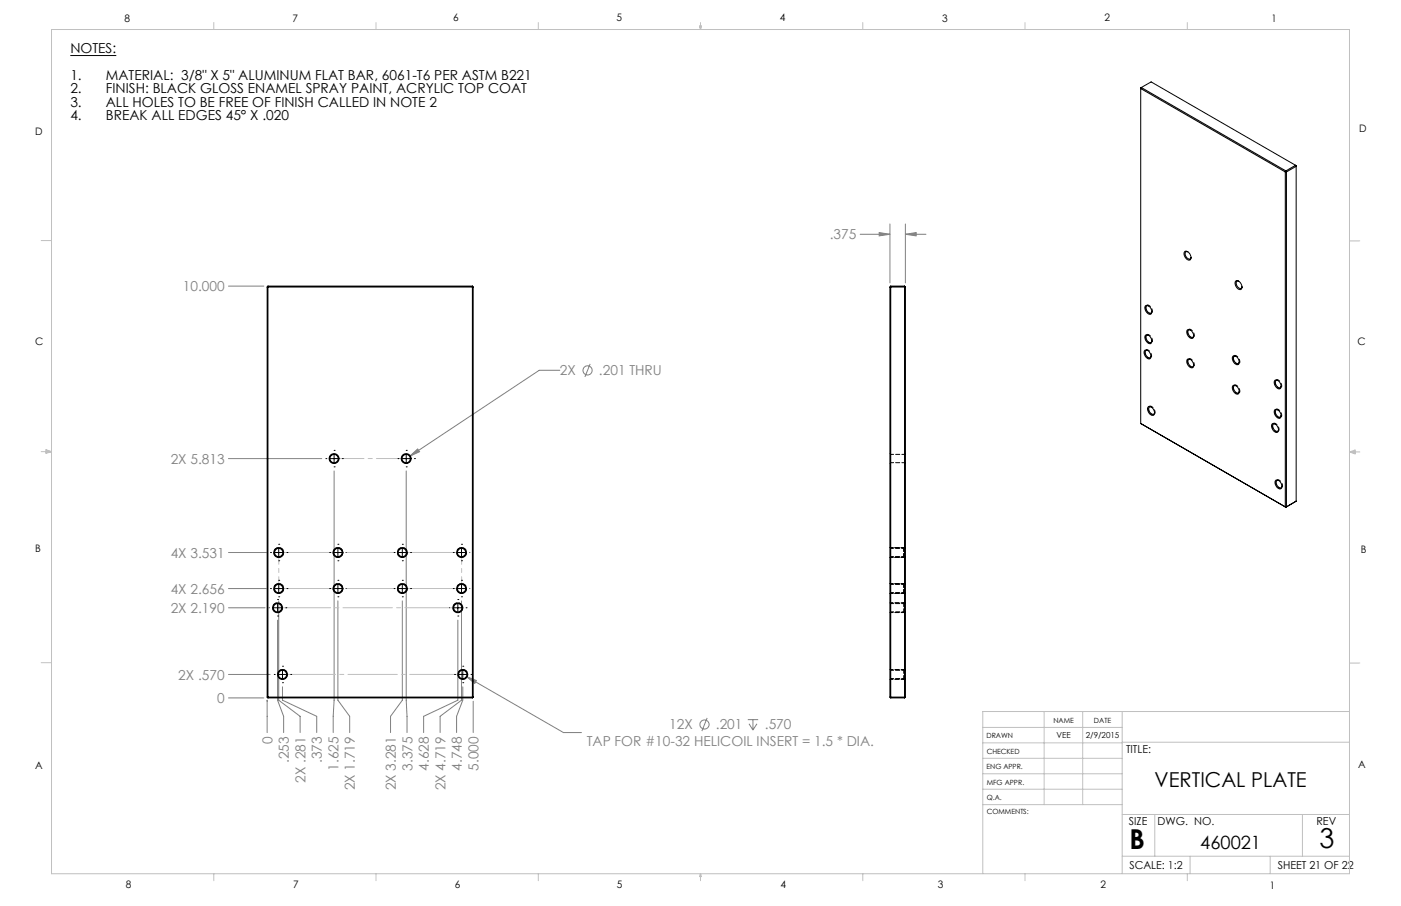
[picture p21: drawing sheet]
<svg xmlns="http://www.w3.org/2000/svg" width="432mm" height="279mm" viewBox="0 0 432 279" stroke-linecap="round" stroke-linejoin="round" font-family="sans-serif">
<defs><g id="words">
<g font-size="8.5">
<text x="348.1" y="261.8">B</text>
<text x="406.7" y="261.6">3</text>
</g>
<text font-size="6.3" x="355.8" y="242.8">VERTICAL PLATE</text>
<text font-size="5.6" x="369.9" y="261.7">460021</text>
<g font-size="4.2">
<text x="21.7" y="16.2">NOTES:</text>
<text x="21.7" y="24.6">1.</text>
<text x="21.7" y="28.7">2.</text>
<text x="32.6" y="24.6">MATERIAL: 3/8&quot; X 5&quot; ALUMINUM FLAT BAR, 6061-T6 PER ASTM B221</text>
<text x="32.6" y="28.7">FINISH: BLACK GLOSS ENAMEL SPRAY PAINT, ACRYLIC TOP COAT</text>
<text x="21.7" y="32.9">3.</text>
<text x="32.6" y="32.9">ALL HOLES TO BE FREE OF FINISH CALLED IN NOTE 2</text>
<text x="21.7" y="37.1">4.</text>
<text x="32.6" y="37.1">BREAK ALL EDGES 45° X .020</text>
</g>
<g font-size="4.2" fill="#808080">
<text x="255.8" y="73.8">.375</text>
<text x="56.4" y="89.8">10.000</text>
<text x="172.5" y="115.8">2X</text>
<text x="184.6" y="115.8">.201 THRU</text>
<text x="52.6" y="143">2X 5.813</text>
<text x="52.6" y="172">4X 3.531</text>
<text x="52.6" y="183.1">4X 2.656</text>
<text x="52.6" y="189">2X 2.190</text>
<text x="55" y="209.6">2X .570</text>
<text x="66.9" y="216.8">0</text>
<text x="206.2" y="225">12X</text>
<text x="220.6" y="225">.201</text>
<text x="235.7" y="225">.570</text>
<text x="83.9" y="229.4" transform="rotate(-90 83.9 229.4)">0</text>
<text x="180.8" y="230.1">TAP FOR #10-32 HELICOIL INSERT = 1.5 * DIA.</text>
<text x="89" y="235.3" transform="rotate(-90 89 235.3)">.253</text>
<text x="99.2" y="235.3" transform="rotate(-90 99.2 235.3)">.373</text>
<text x="104.3" y="237.6" transform="rotate(-90 104.3 237.6)">1.625</text>
<text x="127.1" y="237.6" transform="rotate(-90 127.1 237.6)">3.375</text>
<text x="132.2" y="237.6" transform="rotate(-90 132.2 237.6)">4.628</text>
<text x="142.4" y="237.6" transform="rotate(-90 142.4 237.6)">4.748</text>
<text x="147.5" y="237.6" transform="rotate(-90 147.5 237.6)">5.000</text>
<text x="94.1" y="241.4" transform="rotate(-90 94.1 241.4)">2X .281</text>
<text x="109.4" y="243.7" transform="rotate(-90 109.4 243.7)">2X 1.719</text>
<text x="122" y="243.7" transform="rotate(-90 122 243.7)">2X 3.281</text>
<text x="137.3" y="243.7" transform="rotate(-90 137.3 243.7)">2X 4.719</text>
</g>
<g font-size="3.4">
<text x="347.1" y="232.3">TITLE:</text>
<text x="347.9" y="254.3">SIZE</text>
<text x="356.7" y="254.4">DWG. NO.</text>
<text x="405.7" y="254.5">REV</text>
<text x="348.1" y="267.9">SCALE: 1:2</text>
<text x="393.8" y="267.9">SHEET 21 OF 22</text>
</g>
<g font-size="3.2">
<text x="38.3" y="6.7">8</text>
<text x="90.2" y="6.7">7</text>
<text x="139.7" y="6.5">6</text>
<text x="190" y="6.5">5</text>
<text x="240.4" y="6.5">4</text>
<text x="290.4" y="6.7">3</text>
<text x="340.4" y="6.5">2</text>
<text x="391.9" y="6.7">1</text>
<text x="10.9" y="41.6">D</text>
<text x="418.9" y="40.7">D</text>
<text x="10.9" y="106.3">C</text>
<text x="418.4" y="106.4">C</text>
<text x="10.8" y="170.2">B</text>
<text x="419.4" y="170.6">B</text>
<text x="10.8" y="237.2">A</text>
<text x="418.6" y="236.8">A</text>
<text x="38.8" y="273.8">8</text>
<text x="90.4" y="273.8">7</text>
<text x="140.2" y="273.8">6</text>
<text x="190.1" y="273.9">5</text>
<text x="240.5" y="273.8">4</text>
<text x="289" y="273.9">3</text>
<text x="339.1" y="273.8">2</text>
<text x="391.4" y="274.1">1</text>
</g>
<g font-size="2.5">
<text x="325.6" y="227.6">VEE</text>
<text x="334.6" y="227.7">2/9/2015</text>
</g>
<g font-size="2.2">
<text x="304.1" y="227.7">DRAWN</text>
<text x="324.7" y="222.9">NAME</text>
<text x="337.2" y="222.9">DATE</text>
<text x="304.1" y="232.6">CHECKED</text>
<text x="304" y="237.2">ENG APPR.</text>
<text x="304.2" y="241.9">MFG APPR.</text>
<text x="304.1" y="246.7">Q.A.</text>
<text x="304.1" y="250.9">COMMENTS:</text>
</g>
</g></defs>
<g fill="none" stroke="#808080" stroke-width=".31">
<path d="M265.1 72.2h9.2M271 71.7l3.3 .5-3.3 .5zM274.3 69.1v18.1M279 72.2l3.4-.5v1zM279 69.1v18.1M279 72.2h6.4M70.4 88.2h10.9M172.5 114.2h-6.3l-39.9 26.5M181.9 112.2l-1.6 4M70.4 141.4h28.8M103 145.2v70.7l-.3 10M125.2 145.2v70.7l.2 10"/>
<path d="M126.3 140.7l2.4-2.2 .6 .8zM70.4 170.4h11.7M70.4 187.4h11.3M70.4 181.5h11.7M85.5 191.2v24.7l1.9 5v5M85.9 185.3v30.6l6.6 5v5M104.1 185.3v30.6l3.7 5v5M124 185.3v30.6l-3.6 5v5M141.1 191.2v24.7l-10.5 5v5M142.2 185.3v30.6l-6.6 5v5M70.4 215.2h10.9M70.4 208h12.9"/>
<path d="M82.3 215.9v10M87.1 211.8v4.1l10.5 5v5M142.6 211.8v4.1l-1.9 5v5M143.7 208.6l3.1 1.3-.5 .8zM143.7 208.6l30 17.3h5.5M145.8 216.3v9.6M217.9 221.4l-1.6 4.1M230.5 221.9h3.2M230.9 223.2l1.2 1.9M232.1 221.9v3.2M233.3 223.2l-1.2 1.9"/>
<circle cx="181.1" cy="114.2" r="1.41"/>
<circle cx="217.1" cy="223.4" r="1.41"/>
</g>
<g fill="none" stroke="#000" stroke-width=".31">
<path d="M21.7 17.1h14.1M103 138.9h.1M125.2 138.9h.1M100.4 141.4h.1M101.7 141.4h2.5M103 144h.1M103 140.2v2.5M105.5 141.4h.1M122.7 141.4h.1M123.9 141.4h2.6M125.2 144h.1M125.2 140.2v2.5"/>
<path d="M127.7 141.4h.1M83.4 170.4h.1M84.6 170.4h2.6M85.9 179h.1M85.9 167.9h.1M85.9 172.9h.1M85.9 169.1v2.6M88.4 170.4h.1M101.6 170.4h.1M102.9 170.4h2.5M104.1 167.9h.1M104.1 172.9h.1"/>
<path d="M104.1 179h.1M104.1 169.1v2.6M106.7 170.4h.1M121.5 170.4h.1M122.7 170.4h2.6M124 179h.1M124 167.9h.1M124 172.9h.1M124 169.1v2.6M126.5 170.4h.1M139.7 170.4h.1M141 170.4h2.5"/>
<path d="M142.2 167.9h.1M142.2 172.9h.1M142.2 179h.1M142.2 169.1v2.6M144.8 170.4h.1M83 187.4h.1M83.4 181.5h.1M84.3 187.4h2.5M84.6 181.5h2.6M85.5 184.9h.1M85.5 190h.1M85.5 186.2v2.5"/>
<path d="M85.9 184h.1M85.9 180.2v2.6M88.1 187.4h.1M88.4 181.5h.1M101.6 181.5h.1M102.9 181.5h2.5M104.1 184h.1M104.1 180.2v2.6M106.7 181.5h.1M121.5 181.5h.1M122.7 181.5h2.6M124 184h.1"/>
<path d="M124 180.2v2.6M126.5 181.5h.1M138.5 187.4h.1M139.7 181.5h.1M139.8 187.4h2.6M141 181.5h2.5M141.1 184.9h.1M141.1 190h.1M141.1 186.2v2.5M142.2 184h.1M142.2 180.2v2.6M143.7 187.4h.1"/>
<path d="M144.8 181.5h.1M84.5 208h.1M85.8 208h2.5M87.1 205.5h.1M87.1 210.5h.1M87.1 206.7v2.6M89.6 208h.1M140.1 208h.1M141.4 208h2.5M142.6 205.5h.1M142.6 210.5h.1M142.6 206.7v2.6"/>
<path d="M145.2 208h.1"/>
</g>
<g fill="none" stroke="#000" stroke-width=".31" stroke-dasharray="1.3 .6" stroke-dashoffset=".7" stroke-linecap="butt">
<path d="M354.1 96.6a1.58 1.58 0 0 1-.5-2.5 1.73 1.73 0 0 1 1.2 2.6l-.7-.1M353.9 110.4a1.58 1.58 0 0 1-.6-2.6 1.73 1.73 0 0 1 1.3 2.7l-.7-.1M354.1 105.7a1.58 1.58 0 0 1-.5-2.6 1.73 1.73 0 0 1 1.2 2.7l-.7-.1M367 104.1a1.58 1.58 0 0 1-.5-2.6 1.73 1.73 0 0 1 1.2 2.7l-.7-.1M367 113.2a1.58 1.58 0 0 1-.5-2.6 1.73 1.73 0 0 1 1.2 2.7l-.7-.1M381.1 112.2a1.58 1.58 0 0 1-.6-2.6 1.73 1.73 0 0 1 1.2 2.7l-.6-.1M394 119.6a1.58 1.58 0 0 1-.6-2.5 1.73 1.73 0 0 1 1.3 2.6l-.7-.1M355 127.8a1.58 1.58 0 0 1-.6-2.5 1.73 1.73 0 0 1 1.2 2.6l-.6-.1M381.1 121.3a1.58 1.58 0 0 1-.6-2.6 1.73 1.73 0 0 1 1.2 2.7l-.6-.1M393.2 133.1a1.58 1.58 0 0 1-.6-2.6 1.73 1.73 0 0 1 1.2 2.7l-.6-.1M394 128.7a1.58 1.58 0 0 1-.6-2.6 1.73 1.73 0 0 1 1.3 2.7l-.7-.1M394.2 150.5a1.58 1.58 0 0 1-.5-2.6 1.73 1.73 0 0 1 1.2 2.7l-.7-.1"/>
<path d="M85.9 171.9a1.48 1.48 0 0 1-1.3-2.2 1.48 1.48 0 0 1 2.5-.2 1.48 1.48 0 0 1-1 2.4h-.2M104.2 171.9a1.48 1.48 0 0 1-1.3-2.2 1.48 1.48 0 0 1 2.5-.2 1.48 1.48 0 0 1-1.1 2.4h-.1M124 171.9a1.48 1.48 0 0 1-1.3-2.2 1.48 1.48 0 0 1 2.5-.2 1.48 1.48 0 0 1-1 2.4h-.2M142.3 171.9a1.48 1.48 0 0 1-1.3-2.2 1.48 1.48 0 0 1 2.5-.2 1.48 1.48 0 0 1-1.1 2.4h-.1M85.6 188.9a1.48 1.48 0 0 1-1.4-2.2 1.48 1.48 0 0 1 2.6-.1 1.48 1.48 0 0 1-1.1 2.3h-.1M85.9 183a1.48 1.48 0 0 1-1.3-2.2 1.48 1.48 0 0 1 2.5-.1 1.48 1.48 0 0 1-1 2.3h-.2M104.2 183a1.48 1.48 0 0 1-1.3-2.2 1.48 1.48 0 0 1 2.5-.1 1.48 1.48 0 0 1-1.1 2.3h-.1M124 183a1.48 1.48 0 0 1-1.3-2.2 1.48 1.48 0 0 1 2.5-.1 1.48 1.48 0 0 1-1 2.3h-.2M141.1 188.9a1.48 1.48 0 0 1-1.3-2.2 1.48 1.48 0 0 1 2.5-.1 1.48 1.48 0 0 1-1 2.3h-.2M142.3 183a1.48 1.48 0 0 1-1.3-2.2 1.48 1.48 0 0 1 2.5-.1 1.48 1.48 0 0 1-1.1 2.3h-.1M87.1 209.5a1.48 1.48 0 0 1-1.3-2.2 1.48 1.48 0 0 1 2.5-.2 1.48 1.48 0 0 1-1.1 2.4h-.1M142.6 209.5a1.48 1.48 0 0 1-1.3-2.2 1.48 1.48 0 0 1 2.6-.2 1.48 1.48 0 0 1-1.1 2.4h-.2"/>
</g>
<path d="M103 141.4h22.2" fill="none" stroke="#c0c0c0" stroke-width=".31" stroke-dasharray="15.2 1.3 1.3 1.3" stroke-dashoffset="6"/>
<path d="M85.9 170.4h56.4M85.9 181.5h56.4" fill="none" stroke="#c0c0c0" stroke-width=".31" stroke-dasharray="15.2 1.3 1.3 1.3" stroke-dashoffset="-1.5"/>
<path d="M85.9 170.4v11.1M142.3 170.4v11.1" fill="none" stroke="#c0c0c0" stroke-width=".31" stroke-dasharray="15.2 1.3 1.3 1.3" stroke-dashoffset="11.6"/>
<path d="M85.6 187.4h55.5M87.1 208h55.5" fill="none" stroke="#c0c0c0" stroke-width=".31" stroke-dasharray="15.2 1.3 1.3 1.3" stroke-dashoffset="-1.1"/>
<g fill="none" stroke="#c0c0c0" stroke-width=".31">
<path d="M15.9 9.1h400v260.4h-400zM65.9 6.9v2.2M115.9 6.9v2.2M165.9 6.9v2.2M215.6 8h.6l-.3 1.1zM215.7 8l.2 1.1M215.9 6.9v2.2M216 8l-.1 1.1M265.9 6.9v2.2M315.9 6.9v2.2M365.9 6.9v2.2M12.7 74.2h3.2"/>
<path d="M415.9 74.3h3.2M12.7 139.3h3.2M14.2 139.1l1.7 .2M14.2 138.7l1.7 .6-1.7 .5zM15.9 139.3l-1.7 .3M415.9 139.4h3.2M415.9 139.4l1.8-.6v1.2zM415.9 139.4l1.8 .3M417.7 139.2l-1.8 .2M12.7 204.4h3.2M321.8 219.4v28.7M333.7 219.4v28.7"/>
<path d="M345.9 219.4v50.1M415.9 204.5h3.2M415.9 219.4h-113v50.1M302.9 233.9h43M302.9 229.1h43M302.9 224.3h43M302.9 238.6h43M345.9 228.9h70M302.9 248.1h43M302.9 243.4h43M345.9 251.2h70M355.9 251.2v12.9"/>
<path d="M401.4 251.2v12.9M65.9 269.5v2.1M115.9 269.5v2.1M165.9 269.5v2.1M215.9 269.5v2.1M215.9 269.5l.3 .8h-.6zM265.9 269.5v2.1M315.9 269.5v2.1M345.9 264.1h70M365.9 269.5v2.1M366.8 264.1v5.4M391.5 264.1v5.4"/>
</g>
<path d="M274.3 168.9h4.3M274.3 171.9h4.3M274.3 185.9h4.3M274.3 188.9h4.3M274.3 180h4.3M274.3 183h4.3M274.3 206.5h4.3M274.3 209.5h4.3" fill="none" stroke="#000" stroke-width=".31" stroke-dasharray="1.3 .6" stroke-dashoffset=".4"/>
<path d="M278.6 171.9l.4-.2M278.6 168.9l.4 .2M278.6 188.9l.4-.2M278.6 185.9l.4 .2M278.6 183l.4-.2M278.6 180l.4 .2M278.6 209.5l.4-.2M278.6 206.5l.4 .2" fill="none" stroke="#000" stroke-width=".31" stroke-dasharray="1.3 .6"/>
<path d="M278.6 171.9v-3M278.6 188.9v-3M278.6 183v-3M278.6 209.5v-3" fill="none" stroke="#000" stroke-width=".31" stroke-dasharray="1.3 .6" stroke-dashoffset=".1"/>
<path d="M126.3 140.7l3-1.4-.6-.8zM143.7 208.6l2.6 2.1 .5-.8zM271 71.7l3.3 .5-3.3 .5zM279 72.2l3.4-.5v1z" fill="#808080"/>
<g fill="none" stroke="#000" stroke-width=".31">
<path d="M351.8 27l44.5 25.7M351.8 27l-.2 .3 44.5 25.7M351.8 27l-.2 .1v103.5M351.8 27l3-1.7 44.5 25.7M396.1 53h.4M396.1 53v103.3M396.3 52.7l-.2 .3M396.3 52.7l.2 .3M396.5 53v103.3M399.3 51l.2 .3-3 1.7M399.3 51l-3 1.7M399.3 51l.2 .1v103.5"/>
<path d="M365.1 77.7a1.44 1.44 0 0 1 2 1.4 .77 .77 0 0 1-.3 1.1 .77 .77 0 0 1-1.1-.3l-.6-1zM366.1 77.6a.72 .72 0 0 0-.9 .4 .72 .72 0 0 0 .2 .9 .97 .97 0 0 0 .6 .9 .97 .97 0 0 0 1.1-.2v-.2M82.3 88.5h63.5M82.3 88.5v126.5M82.6 88.2l-.3 .3M82.6 88.2v127M82.6 88.2h63M145.6 88.2v127M145.6 88.2l.2 .3M145.8 88.5v126.5M274.3 88.5h4.7M274.3 88.5v126.5"/>
<path d="M274.5 88.2h4.3M274.5 88.2v127M274.5 88.2l-.2 .3M278.8 88.2v127M278.8 88.2l.2 .3M279 88.5v126.5M353 94.4a1.59 1.59 0 0 1 1.6 .4 1.59 1.59 0 0 1 .4 1.6l-.1 .3a1.28 1.28 0 0 1-1.9-1.1zM354 94.3a.72 .72 0 0 0-.8 .3 .72 .72 0 0 0 .1 1 .95 .95 0 0 0 .6 .8 .95 .95 0 0 0 1.1-.2v-.1M380.8 86.7a1.32 1.32 0 0 1 1.9 1.1 .89 .89 0 0 1-.2 1.5 .89 .89 0 0 1-1.3-.6l-.5-1.1zM381.8 86.7a.71 .71 0 0 0-.9 .3 .71 .71 0 0 0 .2 .9l.9 1 .7-.1 .1-.4M352.7 108.1a1.6 1.6 0 0 1 1.7 .5 1.6 1.6 0 0 1 .3 1.6l-.1 .3a1.28 1.28 0 0 1-1.9-1.1zM353 103.4a1.41 1.41 0 0 1 2 1.5 .76 .76 0 0 1-.3 1 .76 .76 0 0 1-1-.2l-.7-1z"/>
<path d="M353.8 108.1a.71 .71 0 0 0-.9 .3 .71 .71 0 0 0 .2 .9l.9 1 .6-.1 .2-.4M354 103.4a.7 .7 0 0 0-.8 .3 .7 .7 0 0 0 .1 .9l1 1h.4l.3-.5M365.9 110.9a1.63 1.63 0 0 1 2 2.1l-.1 .2a1.32 1.32 0 0 1-1.9-1.1zM365.9 101.8a1.63 1.63 0 0 1 2 2.1l-.1 .2a1.28 1.28 0 0 1-1.9-1zM366.9 101.8a.69 .69 0 0 0-.9 .3 .69 .69 0 0 0 .3 .9l.1 .3a.75 .75 0 0 0 .7 .8 .75 .75 0 0 0 .8-.6M366.9 110.9a.69 .69 0 0 0-.9 .3 .69 .69 0 0 0 .3 .9l.9 1h.4l.3-.5M379.9 109.9a1.41 1.41 0 0 1 2 1.5 .76 .76 0 0 1-.2 1 .76 .76 0 0 1-1.1-.3l-.7-.9zM379.9 119a1.31 1.31 0 0 1 1.9 1.1 .89 .89 0 0 1-.2 1.4 .89 .89 0 0 1-1.3-.6l-.5-1zM381 109.9a.71 .71 0 0 0-.9 .3 .71 .71 0 0 0 .2 .9 .92 .92 0 0 0 .6 .9 .92 .92 0 0 0 1-.2l.1-.2M381 119a.71 .71 0 0 0-.9 .3 .71 .71 0 0 0 .2 .9l.9 1 .6-.1 .2-.4M392.9 117.4a1.32 1.32 0 0 1 1.8 1.1 .89 .89 0 0 1-.2 1.4 .89 .89 0 0 1-1.3-.6l-.5-1zM393.9 117.3a.71 .71 0 0 0-.9 .4 .71 .71 0 0 0 .2 .9l.9 1 .6-.1 .2-.4"/>
<path d="M351.6 130.6l44.7 25.8M351.6 130.6l.2 .1M354 125.4a1.78 1.78 0 0 1 1.5 2.7 1.8 1.8 0 0 1-1.5-2.7zM354.9 125.5a.71 .71 0 0 0-.9 .3 .71 .71 0 0 0 .2 1 .95 .95 0 0 0 .6 .8 .95 .95 0 0 0 1-.2v-.2M392 130.8a1.6 1.6 0 0 1 1.7 .4 1.6 1.6 0 0 1 .3 1.7 .97 .97 0 0 1-1.1 .4 .97 .97 0 0 1-.7-.9l-.3-.7zM392.9 126.4a1.32 1.32 0 0 1 1.8 1.1 .89 .89 0 0 1-.2 1.4 .89 .89 0 0 1-1.3-.5l-.5-1.1zM393.1 130.8a.71 .71 0 0 0-.9 .3 .71 .71 0 0 0 .2 .9 .95 .95 0 0 0 .6 .9 .95 .95 0 0 0 1-.2l.1-.2M393.9 126.4a.69 .69 0 0 0-.9 .3 .69 .69 0 0 0 .2 .9l.2 .4a.75 .75 0 0 0 .6 .7 .75 .75 0 0 0 .9-.6M393.1 148.2a1.26 1.26 0 0 1 1.9 1.1 .88 .88 0 0 1-.2 1.4 .88 .88 0 0 1-1.3-.5l-.5-1.1zM394.1 148.2a.7 .7 0 0 0-.8 .3 .7 .7 0 0 0 .2 .9 .93 .93 0 0 0 .5 .9 .93 .93 0 0 0 1.1-.2v-.2M396.1 156.3h.4M396.1 156.3l.2 .1"/>
<path d="M396.5 156.3l-.2 .1M399.5 154.6l-3.2 1.8M399.5 154.6l-.2 .1M82.3 215h63.5M82.3 215l.3 .2M82.6 215.2h63M145.8 215l-.2 .2M274.3 215h4.7M274.3 215l.2 .2M274.5 215.2h4.3M279 215l-.2 .2"/>
<circle cx="103" cy="141.4" r="1.53"/>
<circle cx="103" cy="141.4" r="1.27"/>
<circle cx="125.2" cy="141.4" r="1.53"/>
<circle cx="125.2" cy="141.4" r="1.27"/>
<circle cx="85.9" cy="170.4" r="1.53"/>
<circle cx="85.9" cy="170.4" r="1.27"/>
<circle cx="104.2" cy="170.4" r="1.53"/>
<circle cx="104.2" cy="170.4" r="1.28"/>
<circle cx="124" cy="170.4" r="1.53"/>
<circle cx="124" cy="170.4" r="1.27"/>
<circle cx="142.3" cy="170.4" r="1.53"/>
<circle cx="142.3" cy="170.4" r="1.28"/>
<circle cx="85.5" cy="187.4" r="1.54"/>
<circle cx="85.5" cy="187.4" r="1.27"/>
<circle cx="85.9" cy="181.5" r="1.53"/>
<circle cx="85.9" cy="181.5" r="1.27"/>
<circle cx="104.2" cy="181.5" r="1.53"/>
<circle cx="104.2" cy="181.5" r="1.28"/>
<circle cx="124" cy="181.5" r="1.53"/>
<circle cx="124" cy="181.5" r="1.27"/>
<circle cx="141.1" cy="187.4" r="1.54"/>
<circle cx="141.1" cy="187.4" r="1.27"/>
<circle cx="142.3" cy="181.5" r="1.53"/>
<circle cx="142.3" cy="181.5" r="1.28"/>
<circle cx="87.1" cy="208" r="1.28"/>
<circle cx="87.1" cy="208" r="1.53"/>
<circle cx="142.6" cy="208" r="1.28"/>
<circle cx="142.6" cy="208" r="1.53"/>
</g>
<g fill="none" stroke="#000" stroke-width=".31" stroke-dasharray="1.3 .6">
<path d="M279.1 139.9l-.3 .2M274.3 142.9l.3-.2M274.6 140.1l-.3-.2M278.8 142.7l.3 .2M274.3 171.9l.3-.2M274.6 169.1l-.3-.3M278.8 171.7l.3 .2M279.1 168.8l-.3 .3M279.1 180l-.3 .2M274.3 183l.3-.2M274.3 188.9l.3-.2M274.6 180.2l-.3-.2"/>
<path d="M274.6 186.1l-.3-.2M278.8 182.8l.3 .2M278.8 188.7l.3 .2M279.1 185.9l-.3 .2M274.3 209.5l.3-.2M274.6 206.7l-.3-.2M278.8 209.3l.3 .2M279.1 206.5l-.3 .2"/>
</g>
<path d="M274.6 142.7h4.2M278.8 140.1h-4.2M274.6 171.7h4.2M278.8 169.1h-4.2M274.6 182.8h4.2M274.6 188.7h4.2M278.8 180.2h-4.2M278.8 186.1h-4.2M274.6 209.3h4.2M278.8 206.7h-4.2" fill="none" stroke="#000" stroke-width=".31" stroke-dasharray="1.3 .6" stroke-dashoffset=".4"/>
<use href="#words"/>
</svg>
